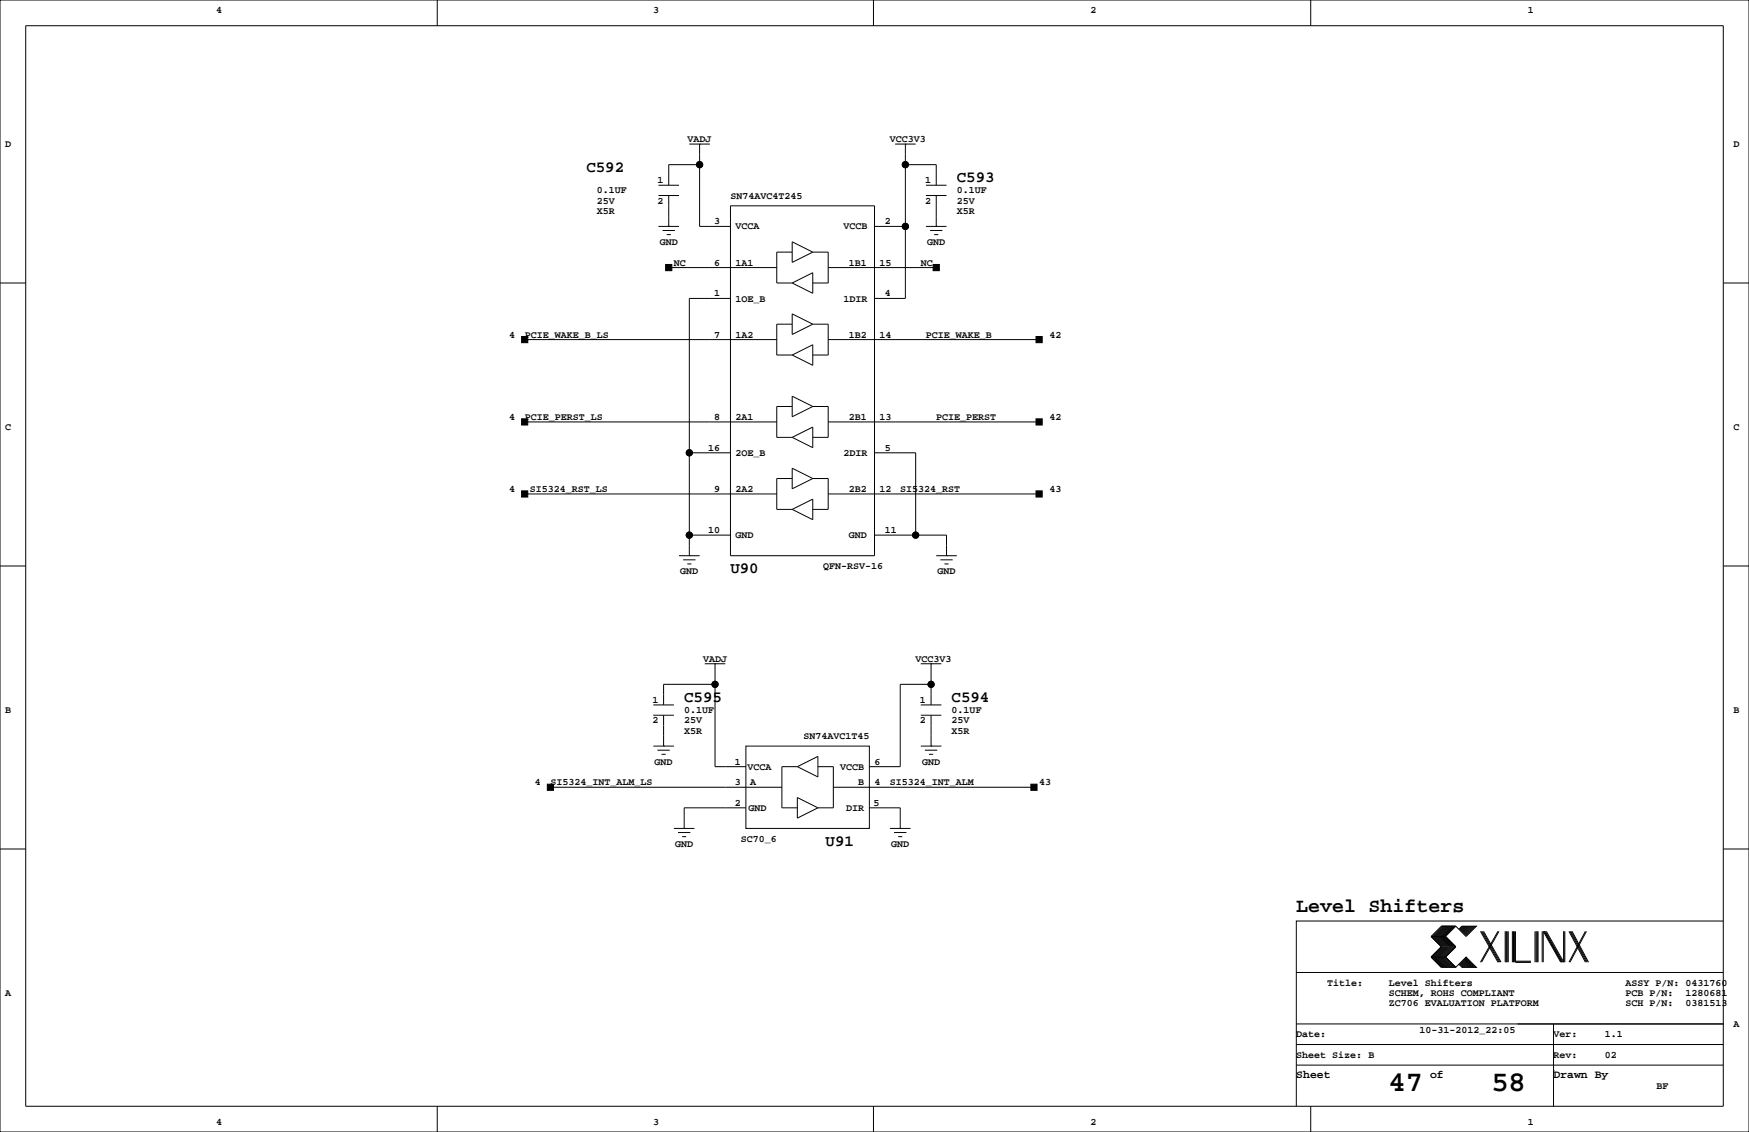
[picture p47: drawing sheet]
<svg xmlns="http://www.w3.org/2000/svg" width="432mm" height="279mm" viewBox="0 0 432 279" stroke-linecap="round" stroke-linejoin="round" font-family="sans-serif">
<defs><g id="words">
<g font-size="7.1">
<text x="342.8" y="269.3">47</text>
<text x="368.2" y="269.3">58</text>
</g>
<text font-size="4.9" x="320" y="225.1">Level Shifters</text>
<g font-size="3.9">
<text x="144.8" y="42.4">C592</text>
<text x="236.2" y="44.9">C593</text>
<text x="180.3" y="141.4">U90</text>
<text x="168.9" y="173.2">C595</text>
<text x="234.9" y="173.2">C594</text>
<text x="203.8" y="208.8">U91</text>
</g>
<g font-size="2.8">
<text x="320" y="266.1">Sheet</text>
<text x="353.1" y="266.1">of</text>
<text x="383.5" y="266.1">Drawn By</text>
</g>
<g font-size="2.5">
<text x="53.3" y="3.3">4</text>
<text x="161.3" y="3.3">3</text>
<text x="269.2" y="3.3">2</text>
<text x="377.2" y="3.3">1</text>
<text x="169.8" y="35.1">VADJ</text>
<text x="219.7" y="35.1">VCC3V3</text>
<text x="1.3" y="36.3">D</text>
<text x="428" y="36.3">D</text>
<text x="147.3" y="47.8">0.1UF</text>
<text x="162.3" y="45.2">1</text>
<text x="228.4" y="45.2">1</text>
<text x="236.2" y="47.8">0.1UF</text>
<text x="147.3" y="50.3">25V</text>
<text x="147.3" y="52.8">X5R</text>
<text x="162.3" y="50.3">2</text>
<text x="180.3" y="49">SN74AVC4T245</text>
<text x="228.4" y="50.3">2</text>
<text x="236.2" y="52.8">X5R</text>
<text x="236.2" y="50.3">25V</text>
<text x="176.3" y="55.4">3</text>
<text x="181.6" y="56.6">VCCA</text>
<text x="208.3" y="56.6">VCCB</text>
<text x="218.4" y="55.4">2</text>
<text x="162.9" y="60.5">GND</text>
<text x="166.4" y="65.5">NC</text>
<text x="176.3" y="65.5">6</text>
<text x="181.6" y="65.5">1A1</text>
<text x="209.5" y="65.5">1B1</text>
<text x="217.2" y="65.5">15</text>
<text x="227.3" y="65.5">NC</text>
<text x="228.9" y="60.5">GND</text>
<text x="176.3" y="73.2">1</text>
<text x="181.6" y="74.4">1OE_B</text>
<text x="208.3" y="74.4">1DIR</text>
<text x="218.4" y="73.2">4</text>
<text x="125.7" y="83.3">4</text>
<text x="129.5" y="83.3">PCIE_WAKE_B_LS</text>
<text x="176.3" y="83.3">7</text>
<text x="181.6" y="83.3">1A2</text>
<text x="209.5" y="83.3">1B2</text>
<text x="217.2" y="83.3">14</text>
<text x="228.6" y="83.3">PCIE_WAKE_B</text>
<text x="259.1" y="83.3">42</text>
<text x="1.3" y="106.2">C</text>
<text x="125.7" y="103.6">4</text>
<text x="129.5" y="103.6">PCIE_PERST_LS</text>
<text x="176.3" y="103.6">8</text>
<text x="181.6" y="103.6">2A1</text>
<text x="209.5" y="103.6">2B1</text>
<text x="217.2" y="103.6">13</text>
<text x="231.1" y="103.6">PCIE_PERST</text>
<text x="259.1" y="103.6">42</text>
<text x="428" y="106.2">C</text>
<text x="174.8" y="111.3">16</text>
<text x="181.6" y="112.5">2OE_B</text>
<text x="208.3" y="112.5">2DIR</text>
<text x="218.4" y="111.3">5</text>
<text x="125.7" y="121.4">4</text>
<text x="130.8" y="121.4">SI5324_RST_LS</text>
<text x="176.3" y="121.4">9</text>
<text x="181.6" y="121.4">2A2</text>
<text x="209.5" y="121.4">2B2</text>
<text x="217.2" y="121.4">12</text>
<text x="222.2" y="121.4">SI5324_RST</text>
<text x="259.1" y="121.4">43</text>
<text x="174.8" y="131.6">10</text>
<text x="218.4" y="131.6">11</text>
<text x="181.6" y="132.8">GND</text>
<text x="209.5" y="132.8">GND</text>
<text x="168" y="141.7">GND</text>
<text x="203.2" y="140.5">QFN-RSV-16</text>
<text x="231.5" y="141.7">GND</text>
<text x="173.6" y="163.3">VADJ</text>
<text x="226.1" y="163.3">VCC3V3</text>
<text x="161.1" y="173.5">1</text>
<text x="227.1" y="173.5">1</text>
<text x="1.3" y="176">B</text>
<text x="161.1" y="178.6">2</text>
<text x="168.9" y="176">0.1UF</text>
<text x="168.9" y="178.6">25V</text>
<text x="227.1" y="178.6">2</text>
<text x="234.9" y="178.6">25V</text>
<text x="234.9" y="176">0.1UF</text>
<text x="428" y="176">B</text>
<text x="168.9" y="181.1">X5R</text>
<text x="198.3" y="182.4">SN74AVC1T45</text>
<text x="234.9" y="181.1">X5R</text>
<text x="161.6" y="188.7">GND</text>
<text x="181.4" y="188.7">1</text>
<text x="184.6" y="190">VCCA</text>
<text x="207.4" y="190">VCCB</text>
<text x="215.9" y="188.7">6</text>
<text x="227.6" y="188.7">GND</text>
<text x="132.1" y="193.8">4</text>
<text x="135.9" y="193.8">SI5324_INT_ALM_LS</text>
<text x="181.4" y="193.8">3</text>
<text x="185.2" y="193.8">A</text>
<text x="211.9" y="193.8">B</text>
<text x="215.9" y="193.8">4</text>
<text x="219.7" y="193.8">SI5324_INT_ALM</text>
<text x="256.5" y="193.8">43</text>
<text x="181.4" y="198.9">2</text>
<text x="184.8" y="200.2">GND</text>
<text x="208.9" y="200.2">DIR</text>
<text x="215.7" y="198.9">5</text>
<text x="166.7" y="209">GND</text>
<text x="182.9" y="207.8">SC70_6</text>
<text x="220" y="209">GND</text>
<text x="1.3" y="245.9">A</text>
<text x="327.7" y="243.3">Title:</text>
<text x="342.9" y="245.9">SCHEM, ROHS COMPLIANT</text>
<text x="342.9" y="243.3">Level Shifters</text>
<text x="401.3" y="243.3">ASSY P/N: 0431760</text>
<text x="401.3" y="245.9">PCB P/N:</text>
<text x="416.1" y="245.9">1280681</text>
<text x="342.9" y="248.4">ZC706 EVALUATION PLATFORM</text>
<text x="401.3" y="248.4">SCH P/N:</text>
<text x="416.1" y="248.4">0381513</text>
<text x="320" y="256">Date:</text>
<text x="350.4" y="255">10-31-2012_22:05</text>
<text x="383.5" y="256">Ver:</text>
<text x="396.2" y="256">1.1</text>
<text x="428" y="253.5">A</text>
<text x="320" y="261.1">Sheet Size: B</text>
<text x="383.5" y="261.1">Rev:</text>
<text x="396.2" y="261.1">02</text>
<text x="408.9" y="268.7">BF</text>
<text x="53.3" y="277.6">4</text>
<text x="161.3" y="277.6">3</text>
<text x="269.2" y="277.6">2</text>
<text x="377.2" y="277.6">1</text>
</g>
</g></defs>
<g fill="none" stroke="#000" stroke-width=".25">
<path d="M0 0h431.8v279.4h-431.8zM6.3 6.4h419.1v266.6h-419.1zM107.9 0v6.4M215.6 0v6.4M323.6 0v6.4M170.2 35.6h5.1M172.7 35.6h.1M172.7 35.6v20.3h7.6M221 35.6h5.1M223.5 35.6h.1M223.5 35.6v38.1h-7.6M162.6 55.9h5"/>
<path d="M162.6 48.3h5M162.6 45.7h5M163.6 56.9h3M164.6 57.9h1M165.1 55.9h.1M165.1 48.3v7.6M172.7 40.6h-7.6v5.1M180.3 50.8h35.6v86.4h-35.6zM195.6 59.7l5.1 2.5-5.1 2.6zM215.9 55.9h7.6M223.5 40.6h7.6v5.1M228.6 55.9h5.1"/>
<path d="M228.6 48.3h5.1M228.6 45.7h5.1M229.6 56.9h3.1M230.6 57.9h1M231.1 55.9h.1M231.1 48.3v7.6M0 69.8h6.3M165.1 66h26.7M180.3 73.7h-10.1v63.5M195.6 77.5l5.1 2.5-5.1 2.5zM195.6 69.8l5.1-2.5v5.1zM195.6 62.2h-3.8v7.6h3.8"/>
<path d="M200.7 62.2h3.8v7.6h-3.8M204.5 66h26.6M425.4 69.8h6.4M129.5 83.8h62.3M195.6 97.8l5.1 2.5-5.1 2.6zM195.6 87.6l5.1-2.5v5.1zM195.6 80h-3.8v7.6h3.8M200.7 80h3.8v7.6h-3.8M204.5 83.8h52M129.5 104.1h62.3M170.2 111.8h10.1M195.6 107.9l5.1-2.5v5.1z"/>
<path d="M195.6 115.6l5.1 2.5-5.1 2.6zM195.6 118.1h-3.8v7.6h3.8M195.6 100.3h-3.8v7.6h3.8M200.7 100.3h3.8v7.6h-3.8M200.7 118.1h3.8v7.6h-3.8M204.5 104.1h52M215.9 111.8h10.2v20.3M0 139.7h6.3M129.5 121.9h62.3M167.6 137.2h5.1M168.7 138.2h3M169.7 139.2h1"/>
<path d="M170.2 137.2h.1M170.2 132.1h10.1M195.6 125.7l5.1-2.5v5.1zM204.5 121.9h52M215.9 132.1h17.8v5.1M231.1 137.2h5.1M232.2 138.2h3M233.2 139.2h1M233.7 137.2h.1M425.4 139.7h6.4M161.3 176.5h5.1M161.3 174h5.1"/>
<path d="M163.8 176.5v7.6M174 163.8h5.1M176.5 163.8h.1M176.5 168.9h-12.7v5.1M176.5 163.8v25.4h7.6M227.3 163.8h5.1M227.3 176.5h5.1M227.3 174h5.1M229.9 163.8h.1M229.9 168.9h-7.7v20.3h-7.6M229.9 163.8v10.2M229.9 176.5v7.6"/>
<path d="M135.9 194.3h57.1M161.3 184.1h5.1M162.3 185.2h3.1M163.3 186.2h1M163.8 184.1h.1M184.1 184.1h30.5v20.4h-30.5zM184.1 199.4h-15.2v5.1M196.8 189.2h-3.8v10.2h3.8M196.8 189.2l5.1-2.5v5.1zM196.8 196.8l5.1 2.6-5.1 2.5zM201.9 189.2h3.8v10.2h-3.8M205.7 194.3h49.6"/>
<path d="M214.6 199.4h7.6v5.1M227.3 184.1h5.1M228.3 185.2h3.1M229.4 186.2h1M229.9 184.1h.1M0 209.5h6.3M166.4 204.5h5M167.4 205.5h3M168.4 206.5h1M168.9 204.5h.1M219.7 204.5h5.1M220.7 205.5h3.1"/>
<path d="M221.7 206.5h1.1M222.2 204.5h.1M425.4 209.5h6.4M353.3 236.2l2.6 2.6h3.5M353.3 231.1l2.6 2.6-2.6 2.5M353.3 236.2h3.6M353.3 231.1h3.6M356.1 228.6l-2.5 2.5 2.5 2.6-2.5 2.5 2.5 2.6M356.4 228.6l-2.6 2.5 2.6 2.6-2.6 2.5 2.6 2.6M356.6 228.6l-2.5 2.5 2.5 2.6-2.5 2.5 2.5 2.6M356.9 228.6l-2.6 2.5 2.6 2.6-2.6 2.5 2.6 2.6M356.9 231.1l2.5 2.6-2.5 2.5"/>
<path d="M356.9 236.2l2.5 2.6M357.1 228.6l-2.5 2.5 2.5 2.6-2.5 2.5 2.5 2.6M357.4 228.6l-2.6 2.5 2.6 2.6-2.6 2.5 2.6 2.6M357.6 228.6l-2.5 2.5 2.5 2.6-2.5 2.5 2.5 2.6M357.9 228.6l-2.6 2.5 2.6 2.6-2.6 2.5 2.6 2.6M358.1 228.6l-2.5 2.5 2.5 2.6-2.5 2.5 2.5 2.6M358.4 228.6l-2.5 2.5 2.5 2.6-2.5 2.5 2.5 2.6M358.6 228.6l-2.5 2.5 2.5 2.6-2.5 2.5 2.5 2.6M358.9 228.6l-2.5 2.5 2.5 2.6-2.5 2.5 2.5 2.6M359.2 228.6l-2.6 2.5 2.6 2.6-2.6 2.5 2.6 2.6M359.4 228.6l2.5 2.5 2.6-2.5h-3.6l-.7 .8M359.4 228.6h-3.5l-2.6 2.5"/>
<path d="M359.4 228.6l-2.5 2.5M360.2 238l.7 .8h3.6l-2.6-2.6-2.5 2.6M360.4 237.7l1 1.1M360.4 238l.8 .8M360.7 237.5l1.2 1.3M360.7 237.7l1 1.1M360.9 237.2l1.6 1.6M360.9 237.5l1.3 1.3M361.2 237l1.8 1.8M361.2 237.2l1.5 1.6M361.2 228.6l-.8 .8M361.4 236.7l2.1 2.1"/>
<path d="M361.4 237l1.8 1.8M361.4 228.6l-1 1M361.7 236.5l2.3 2.3M361.7 236.7l2 2.1M361.7 228.6l-1 1M361.9 236.5l2.3 2.3M361.9 228.6l-1.2 1.3M362.2 228.6l-1.3 1.3M362.5 228.6l-1.6 1.5M362.7 228.6l-1.5 1.5M363 228.6l-1.8 1.8M363.2 228.6l-1.8 1.8"/>
<path d="M363.5 228.6l-2.1 2M363.7 228.6l-2 2M364 228.6l-2.3 2.3M364.2 228.6l-2.3 2.3M365.5 229.9l4.3 7.6M365.8 229.9l4.3 7.6M366 229.9l4.3 7.6M366.3 229.9l4.3 7.6M369.8 229.9l-4.3 7.6M370.1 229.9l-4.3 7.6M371.6 229.9v7.6M371.9 229.9v7.6"/>
<path d="M372.1 229.9v7.6M372.4 229.9v7.6M373.4 229.9v7.6M373.6 229.9v7.6M373.9 229.9v7.6M374.1 229.9v7.6h3.9M374.1 237.2h3.9M379 229.9v7.6M379.2 229.9v7.6M379.5 229.9v7.6M379.7 229.9v7.6M380.7 229.9v7.6"/>
<path d="M381 237.5v-7.6l4.3 7.6M381.3 229.9l4.3 7.6M381.5 229.9l4.3 7.6M381.8 229.9l4.3 7.6v-7.6M386.3 229.9v7.6M387.3 229.9l4.1 7.6M387.6 229.9l4.1 7.6M387.9 229.9l4 7.6M388.1 229.9l4.1 7.6M391.4 229.9l-4.1 7.6M391.7 229.9l-4.1 7.6M425.4 227.3h-105.4v35.6"/>
<path d="M320 257.8h105.4M320 252.7h105.4M320 240h105.4M383.5 252.7v20.3M107.9 273v6.4M215.6 273v6.4M320 262.9v10.1M320 262.9h105.4M323.6 273v6.4M383.5 264.2h.1"/>
<circle cx="172.7" cy="40.6" r=".76"/>
<circle cx="223.5" cy="40.6" r=".76"/>
<circle cx="223.5" cy="55.9" r=".76"/>
<circle cx="170.2" cy="111.8" r=".76"/>
<circle cx="170.2" cy="132.1" r=".76"/>
<circle cx="226.1" cy="132.1" r=".76"/>
<circle cx="176.5" cy="168.9" r=".76"/>
<circle cx="229.9" cy="168.9" r=".76"/>
</g>
<g fill="#000" stroke="#000" stroke-width=".25">
<path d="M164.3 65.3h1.6v1.5h-1.6z" fill-rule="evenodd"/>
<path d="M230.4 65.3h1.5v1.5h-1.5z" fill-rule="evenodd"/>
<path d="M128.8 83.1h1.5v1.5h-1.5z" fill-rule="evenodd"/>
<path d="M255.8 83.1h1.5v1.5h-1.5z" fill-rule="evenodd"/>
<path d="M128.8 103.4h1.5v1.5h-1.5z" fill-rule="evenodd"/>
<path d="M255.8 103.4h1.5v1.5h-1.5z" fill-rule="evenodd"/>
<path d="M128.8 121.2h1.5v1.5h-1.5z" fill-rule="evenodd"/>
<path d="M255.8 121.2h1.5v1.5h-1.5z" fill-rule="evenodd"/>
<path d="M135.1 193.5h1.6v1.6h-1.6z" fill-rule="evenodd"/>
<path d="M254.5 193.5h1.5v1.6h-1.5z" fill-rule="evenodd"/>
<circle cx="172.7" cy="40.6" r=".76"/>
<circle cx="223.5" cy="40.6" r=".76"/>
<circle cx="223.5" cy="55.9" r=".76"/>
<circle cx="170.2" cy="111.8" r=".76"/>
<circle cx="170.2" cy="132.1" r=".76"/>
<circle cx="226.1" cy="132.1" r=".76"/>
<circle cx="176.5" cy="168.9" r=".76"/>
<circle cx="229.9" cy="168.9" r=".76"/>
</g>
<use href="#words"/>
</svg>
